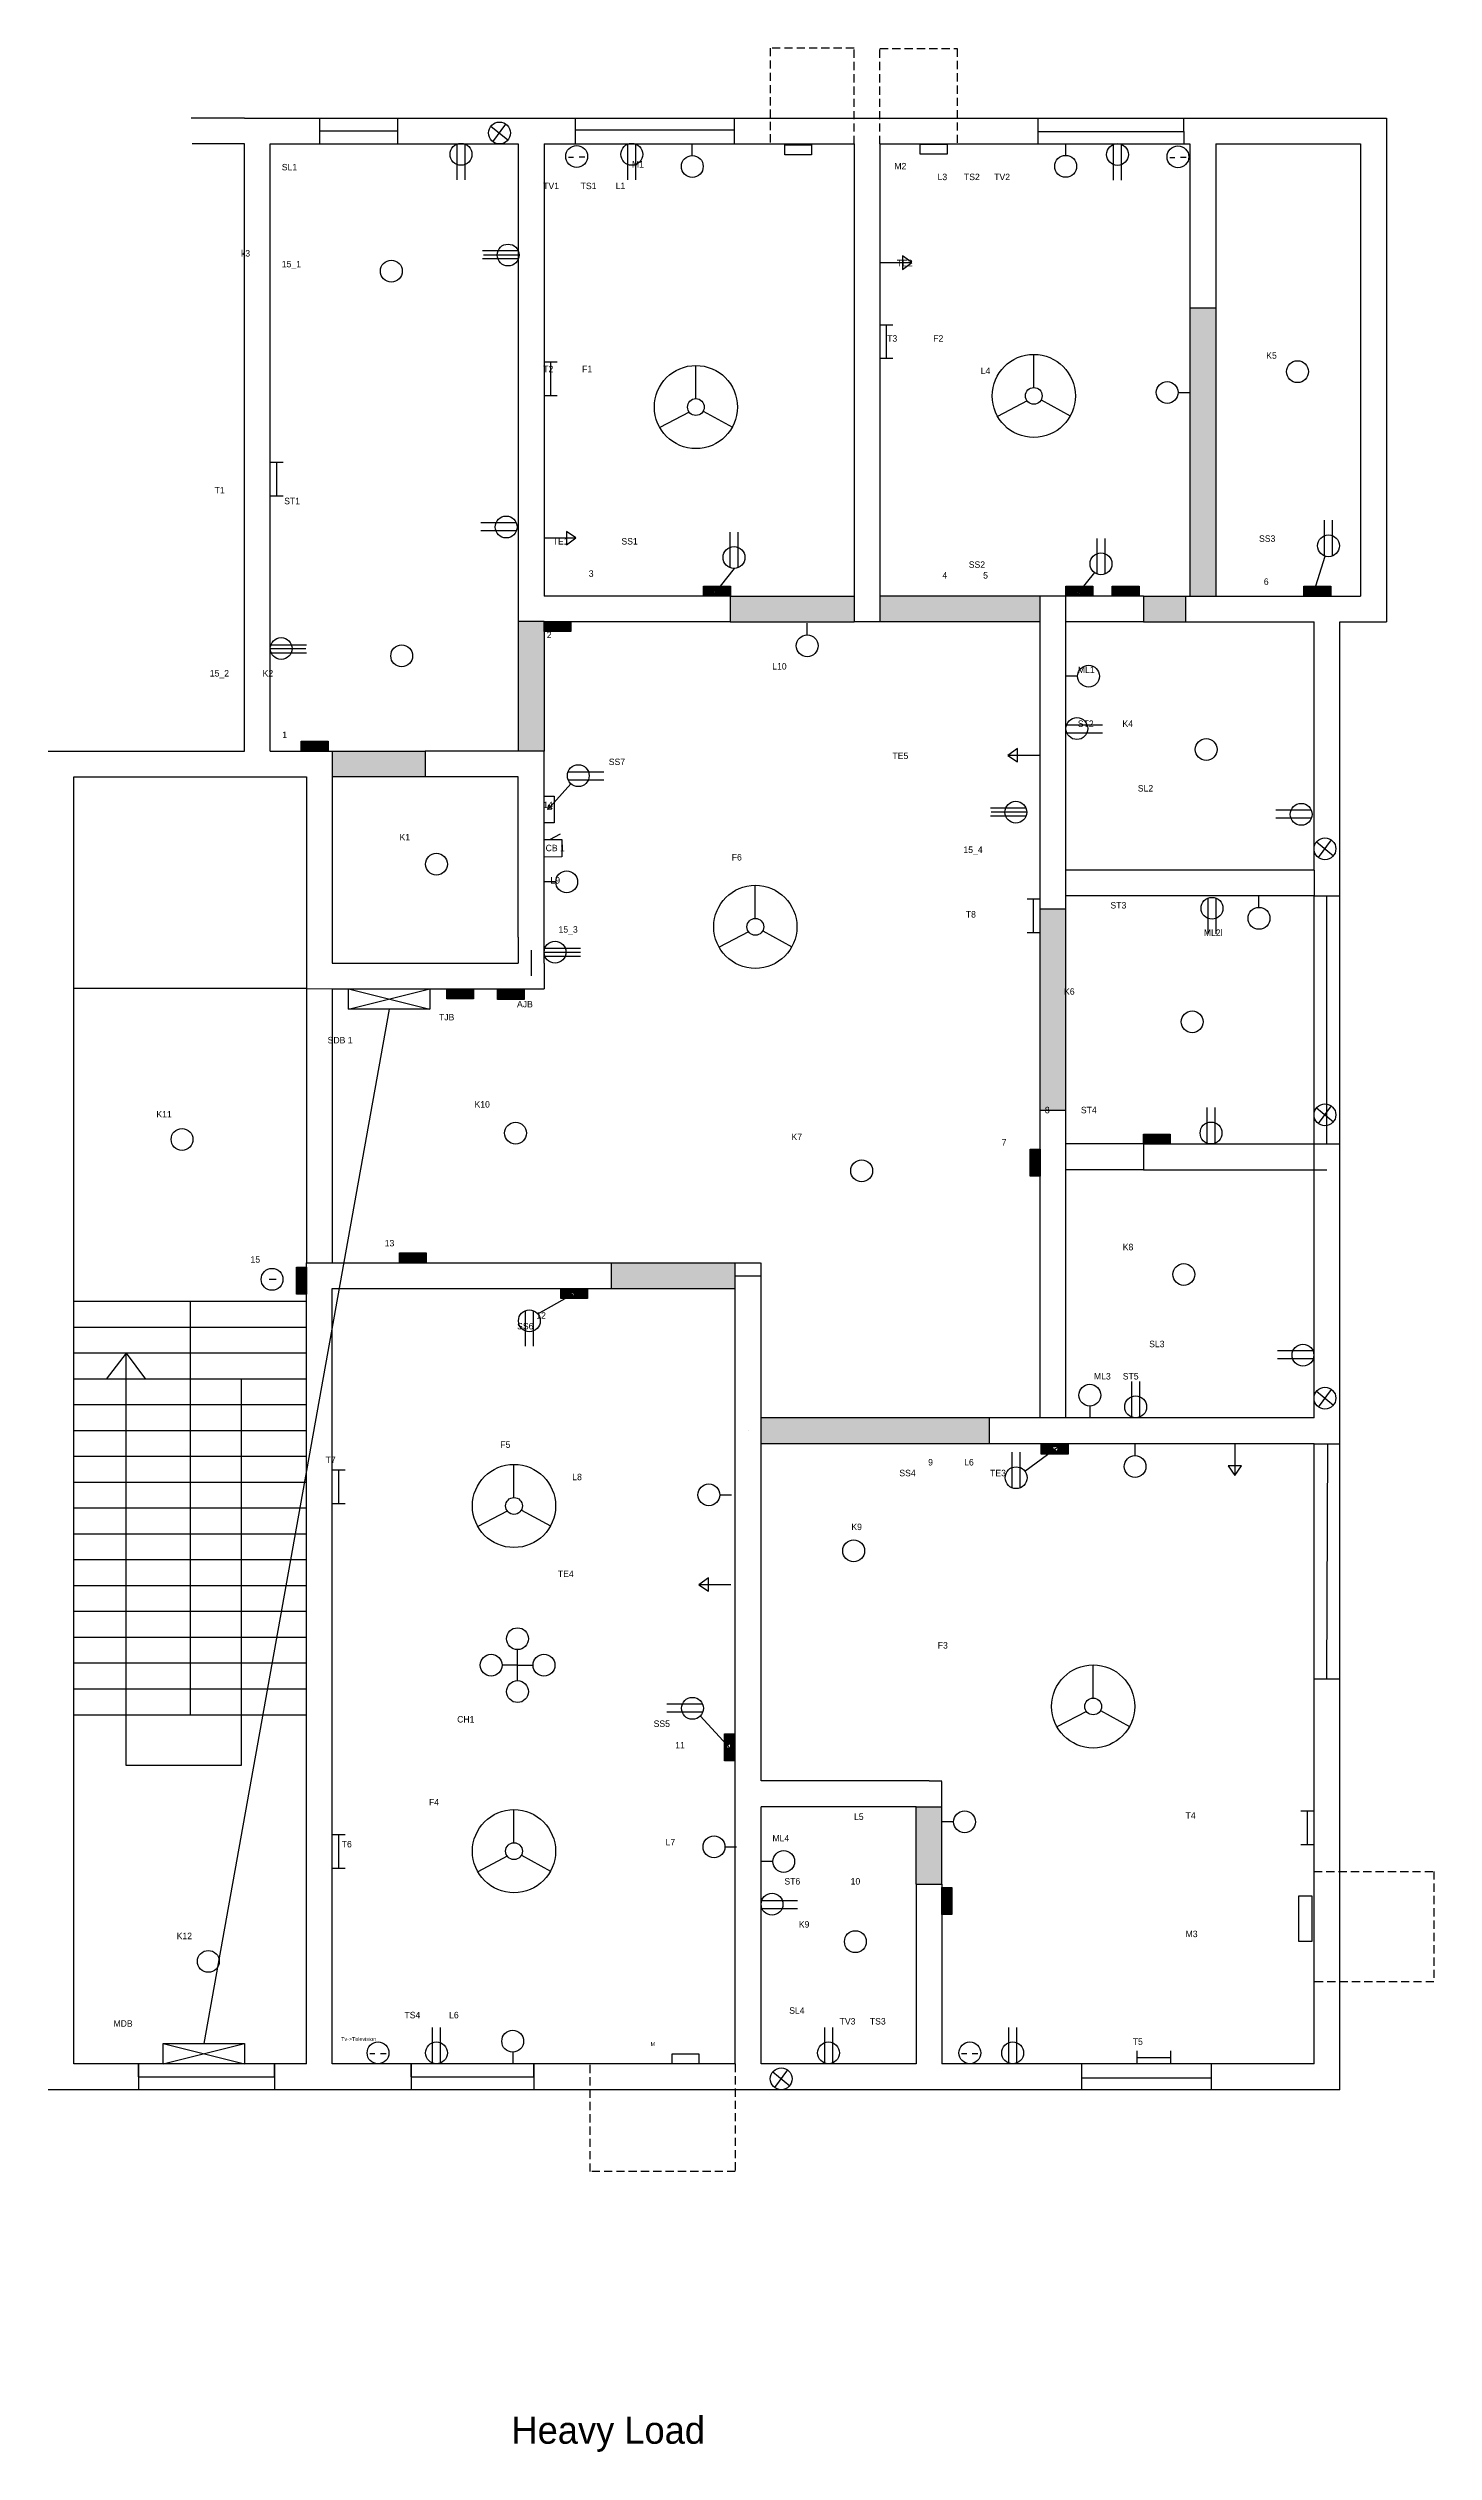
# Model space of a CAD drawing. Header units: inches. Extents: x 382 to 3589, y 252 to 2683.
# Drawn here: x 3053 to 3589, y 993 to 1923 of the extents above; entities that cross this region are included whole.
import ezdxf

# ---------------------------------------------------------------- set-up
doc = ezdxf.new("R2010")
doc.units = ezdxf.units.IN
doc.linetypes.add('ACAD_ISO02W100', pattern=[15, 12, -3])
doc.linetypes.add('HIDDEN2', pattern=[4.7625, 3.175, -1.5875])

msp = doc.modelspace()

# ---------------------------------------------------------------- texts
at = {"attachment_point": 1}
for s, insert, char_height, width in [('\\P\\P                                          \\P                                       \\P                                          M1\\P \\P     TV1         TS1        L1\\P\\P\\P\\P\\P\\P\\P\\P\\P\\P\\P\\P\\P\\P\\P\\P\\P     T2            F1\\P\\P\\P\\P\\P\\P\\P\\P\\P\\P\\P\\P\\P\\P\\P\\P         TE1                      SS1\\P\\P\\P                        3                       ', (3240.01, 1896.17), 2.5, 147.9171), ('\\P\\P\\P\\P\\P\\P                                               SL1\\P\\P\\P\\P\\P\\P\\P\\P                              k3         \\P                                               15_1\\P\\P\\P\\P\\P\\P\\P\\P\\P\\P\\P\\P\\P\\P\\P\\P\\P\\P\\P\\P\\P                   T1             \\P                                                ST1\\P\\P\\P\\P\\P\\P\\P\\P\\P\\P\\P\\P\\P\\P\\P\\P                 15_2              K2 ', (3099.82, 1903.43), 2.5, 149.609), ('\\P\\P\\P      M2                    \\P                        L3       TS2      TV2\\P\\P\\P\\P\\P\\P\\P\\P       TE2 \\P\\P\\P\\P\\P\\P\\P   T3               F2                  \\P\\P\\P                                          L4\\P\\P\\P\\P\\P\\P\\P\\P\\P\\P\\P\\P\\P\\P\\P\\P\\P\\P                                     SS2\\P                          4               5        \\P                                 ', (3375.01, 1891.32), 2.5, 123.3176), ('\\P\\P\\P       K5\\P\\P\\P\\P\\P\\P\\P\\P\\P\\P\\P\\P\\P\\P\\P\\P\\P    SS3\\P\\P\\P\\P      6', (3518.02, 1818.04), 2.5, 52.989), ('\\P\\P  2', (3244.19, 1705.76), 2.5, 18.4241), ('\\P\\PL10', (3333.3, 1693.59), 2.5, 35.6355), ('\\P\\P\\P\\P\\P        ML1\\P\\P\\P\\P\\P        ST2            K4\\P\\P\\P\\P\\P                               \\P                                 SL2', (3444.16, 1704.73), 2.5, 106.247), ('\\P\\P\\P     1\\P ', (3139.01, 1671.22), 2.5, 64.8316), ('^I^I^ISS7\\P\\P\\P   \\P     14  \\P\\P\\P\\P      CB 1                \\P                                                                                                             \\P\\P        L9                     \\P\\P\\P\\P\\P\\P     \\P^I', (3240.03, 1648.29), 2.5, 103.4976), ('\\P\\P\\P      \\P                      TE5', (3359.41, 1667.3), 2.5, 87.5962), ('\\P\\P      K1', (3183.47, 1627.48), 2.5, 42.6454), (' ^I^IF6', (3297.63, 1611.35), 2.5, 77.7953), ('           15_4  \\P\\P\\P\\P\\P\\P            T8', (3397.09, 1614.28), 2.5, 39.9137), ('      15_3', (3245.01, 1583.44), 2.5, 49.1586), ('\\P  \\P\\P\\P         ML2l\\P      ', (3492.02, 1598.84), 2.5, 75.4403), ('\\P\\P^IAJB', (3224.51, 1562.86), 2.5, 91.8165), ('            \\P                      \\P                              K6\\P\\P\\P\\P\\P\\P\\P\\P\\P\\P\\P                      8             ST4\\P\\P\\P    7', (3418.4, 1567.71), 2.5, 106.7222), ('\\P\\P\\PTJB', (3204.32, 1562), 2.5, 17.3648), ('\\P\\P\\P\\P\\P\\P    SDB 1', (3157.5, 1565.6), 2.5, 42.7574), ('K11', (3094.94, 1511.91), 2.5, 24.5441), ('   K10', (3215.28, 1515.74), 2.5, 30.0378), ('\\P\\P                 K7\\P                ', (3324.97, 1511.48), 2.5, 66.3726), ('13', (3183.32, 1462.02), 2.5, 22.4255), ('            K8\\P\\P\\P\\P\\P\\P\\P\\P\\P                       SL3\\P\\P\\PML3     ST5\\P\\P\\P   ', (3457.84, 1460.52), 2.5, 85.1698), ('       \\P\\P        15', (3123.93, 1464.06), 2.5, 33.4413), ('\\P\\P\\P\\P               12\\P       SS6\\P\\P\\P\\P\\P\\P\\P\\P\\P\\P\\PF5                          \\P\\P\\P                              L8\\P\\P\\P\\P\\P\\P\\P\\P\\P                        TE4', (3228.05, 1450.73), 2.5, 90.9619), ('        T7 ', (3153.01, 1378.17), 2.5, 29.7264), ('                                   \\P                                       \\P\\P\\P\\P\\P\\P\\P                                 9             L6       \\P                     SS4                               TE3\\P\\P\\P\\P\\P K9\\P\\P \\P\\P\\P\\P\\P  \\P\\P\\P\\P                                     F3         ', (3363, 1410.57), 2.5, 156.7171), ('\\P\\P            CH1', (3200.21, 1286.09), 2.5, 72.3858), ('\\P\\PSS5\\P \\P         11\\P\\P\\P\\P\\P\\P\\P\\P\\P     L7', (3287.4, 1284.4), 2.5, 41.6083), ('\\PF4', (3200.45, 1249.89), 2.5, 52.8807), ('\\P\\P                                  L5\\P\\PML4\\P        \\P\\P\\P     ST6                     10\\P\\P\\P\\P           K9\\P\\P\\P\\P\\P\\P\\P\\P       SL4              \\P                            TV3      TS3', (3333.38, 1248.41), 2.5, 109.5858), ('\\P                        T4\\P\\P\\P\\P\\P\\P\\P\\P\\P\\P\\P                        M3\\P\\P\\P\\P\\P\\P\\P\\P\\P\\P  T5', (3471.01, 1244.71), 2.5, 76.865), ('\\P\\P  T6', (3164.81, 1237.77), 2.5, 20.9086), ('K12', (3102.78, 1193.91), 2.5, 28.542), ('TS4            L6', (3190.95, 1163.3), 2.5, 63.2774), ('\\P\\P              MDB', (3065.32, 1168.37), 2.5, 87.6887), ('\\P\\P\\P      Tv->Television', (3163.01, 1161.01), 1.5, 45.8141), ('       \\P    \\P          M', (3280.49, 1156.62), 1.5, 38.5205)]:
    msp.add_mtext(s, dxfattribs=dict(at, insert=insert, char_height=char_height, width=width))
at = {"linetype": 'HIDDEN2', "insert": (3450.29, 1592.78), "char_height": 2.5, "width": 66.2106, "attachment_point": 1}
msp.add_mtext('               ST3', dxfattribs=at)
at = {"color": 1, "insert": (3232.36, 1006.66), "char_height": 10.5, "width": 466.7062, "attachment_point": 1}
msp.add_mtext('Heavy Load', dxfattribs=at)

# ---------------------------------------------------------------- hatches: boundary and pattern name
at = {"linetype": 'HIDDEN2'}
for points in [[(3505.01, 1759.17), (3505.01, 1822.67), (3495.01, 1822.67), (3495.01, 1759.17), (3495.01, 1711.17), (3505.01, 1711.17)], [(3493.24, 1711.17), (3477.01, 1711.17), (3477.01, 1701.17), (3493.24, 1701.17)], [(3417.32, 1393.17), (3377.01, 1393.17), (3329.01, 1393.17), (3329.01, 1383.17), (3377.01, 1383.17), (3417.32, 1383.17)]]:
    msp.add_hatch(color=2, dxfattribs=at).paths.add_polyline_path(points)
for color, points in [(5, [(3317.11, 1715.01), (3313.04, 1715.01), (3311.43, 1712.97), (3312.17, 1712.48), (3310.65, 1711.98), (3310.65, 1713.48), (3311.43, 1712.97), (3313.04, 1715.01), (3306.74, 1715.01), (3306.74, 1711.17), (3317.11, 1711.17)]), (5, [(3457.38, 1715.01), (3453.79, 1715.01), (3452.06, 1712.88), (3452.94, 1712.17), (3451.09, 1711.67), (3451.42, 1713.4), (3452.06, 1712.88), (3453.79, 1715.01), (3447.01, 1715.01), (3447.01, 1711.17), (3457.38, 1711.17)]), (5, [(3475.31, 1715.01), (3464.94, 1715.01), (3464.94, 1711.17), (3475.31, 1711.17)]), (5, [(3549.49, 1715.01), (3543.63, 1715.01), (3543.21, 1713.68), (3543.5, 1713.58), (3543.04, 1713.13), (3542.94, 1713.77), (3543.21, 1713.68), (3543.63, 1715.01), (3539.12, 1715.01), (3539.12, 1711.17), (3549.49, 1711.17)]), (2, [(3365.01, 1711.17), (3317.01, 1711.17), (3317.01, 1701.17), (3365.01, 1701.17)]), (2, [(3437.01, 1711.17), (3423.01, 1711.17), (3375.01, 1711.17), (3375.01, 1701.17), (3423.01, 1701.17), (3437.01, 1701.17)]), (2, [(3245.01, 1687.17), (3245.01, 1701.17), (3245.01, 1701.36), (3235.01, 1701.36), (3235.01, 1701.17), (3235.01, 1687.17), (3235.01, 1651.17), (3245.01, 1651.17)]), (5, [(3255.38, 1701.17), (3245.01, 1701.17), (3245.01, 1697.53), (3255.38, 1697.53)]), (5, [(3161.38, 1655.01), (3151.01, 1655.01), (3151.01, 1651.17), (3161.38, 1651.17)]), (2, [(3199.01, 1651.17), (3163.01, 1651.17), (3163.01, 1641.17), (3199.01, 1641.17)]), (2, [(3447.01, 1590.08), (3437.01, 1590.08), (3437.01, 1547.17), (3437.01, 1512.2), (3447.01, 1512.2), (3447.01, 1547.17)]), (5, [(3217.72, 1559.17), (3207.35, 1559.17), (3207.35, 1555.34), (3217.72, 1555.34)]), (4, [(3237.32, 1558.88), (3226.94, 1558.88), (3226.94, 1555.05), (3237.32, 1555.05)]), (5, [(3487.38, 1503.01), (3477.01, 1503.01), (3477.01, 1499.17), (3487.38, 1499.17)]), (5, [(3437, 1497.09), (3433.17, 1497.09), (3433.17, 1486.72), (3437, 1486.72)]), (5, [(3153.01, 1451.46), (3149.19, 1451.46), (3149.19, 1441.09), (3153.01, 1441.09)]), (5, [(3199.37, 1457.01), (3189, 1457.01), (3189, 1453.17), (3199.37, 1453.17)]), (2, [(3319.01, 1448.17), (3319.01, 1453.17), (3271.01, 1453.17), (3271.01, 1443.17), (3319.01, 1443.17)]), (5, [(3261.81, 1443.17), (3251.44, 1443.17), (3251.44, 1439.39), (3253.13, 1439.39), (3255.77, 1440.88), (3255.19, 1441.47), (3257.26, 1441.73), (3256.49, 1440.16), (3255.77, 1440.88), (3253.13, 1439.39), (3261.81, 1439.39)]), (5, [(3447.82, 1382.94), (3437.45, 1382.94), (3437.45, 1379.11), (3440.01, 1379.11), (3442.51, 1380.94), (3441.45, 1381.7), (3444.26, 1382.23), (3443.74, 1380.07), (3442.51, 1380.94), (3440.01, 1379.11), (3447.82, 1379.11)]), (5, [(3318.71, 1270.85), (3314.87, 1270.85), (3314.87, 1267.55), (3316.02, 1266.3), (3317.32, 1267.5), (3317.32, 1264.9), (3315.33, 1265.67), (3316.02, 1266.3), (3314.87, 1267.55), (3314.87, 1260.48), (3318.71, 1260.48)]), (2, [(3399.01, 1242.66), (3389.01, 1242.66), (3389.01, 1212.66), (3399.01, 1212.66)]), (5, [(3402.84, 1211.38), (3399.01, 1211.38), (3399.01, 1201), (3402.84, 1201)])]:
    msp.add_hatch(color=color).paths.add_polyline_path(points)

# ---------------------------------------------------------------- linework, layer by layer
for p, q in [((3365.01, 1923.25), (3332.45, 1923.25)), ((3332.45, 1923.25), (3332.45, 1886.17)), ((3365.01, 1886.17), (3365.01, 1923.25)), ((3375.01, 1886.17), (3375.01, 1923.07)), ((3375.01, 1923.07), (3404.94, 1923.07)), ((3404.94, 1923.07), (3404.94, 1886.17)), ((3543.01, 1217.67), (3589.43, 1217.67)), ((3589.43, 1217.67), (3589.43, 1174.88)), ((3589.43, 1174.88), (3543.01, 1174.88)), ((3262.8, 1101.47), (3262.8, 1143.17)), ((3319.01, 1143.17), (3319.01, 1101.47)), ((3319.01, 1101.47), (3262.8, 1101.47))]:
    msp.add_line(p, q, dxfattribs=at)
for p, q in [((3129.01, 1896.17), (3108.44, 1896.17)), ((3129.01, 1896.17), (3158.01, 1896.17)), ((3158.01, 1896.17), (3240.01, 1896.17)), ((3224.44, 1893.09), (3230.99, 1887.72)), ((3225.21, 1886.99), (3230.22, 1893.81)), ((3240.01, 1896.17), (3370.01, 1896.17)), ((3370.01, 1896.17), (3500.01, 1896.17)), ((3370.01, 1896.17), (3500.01, 1896.17)), ((3500.01, 1896.17), (3571.01, 1896.17)), ((3571.01, 1896.17), (3571.01, 1701.17)), ((3129.01, 1886.17), (3108.82, 1886.17)), ((3129.01, 1651.17), (3129.01, 1886.17)), ((3139.01, 1651.17), (3139.01, 1886.17)), ((3139.01, 1886.17), (3158.01, 1886.17)), ((3158.01, 1886.17), (3235.01, 1886.17)), ((3211.22, 1886.03), (3211.22, 1872.27)), ((3214.31, 1886.08), (3214.31, 1872.27)), ((3235.01, 1886.17), (3235.01, 1701.17)), ((3245.01, 1886.17), (3365.01, 1886.17)), ((3245.01, 1886.17), (3245.01, 1711.17)), ((3245.01, 1886.17), (3245.01, 1711.17)), ((3254.43, 1881.08), (3256.44, 1881.08)), ((3258.57, 1881.16), (3260.77, 1881.16)), ((3277.33, 1886.04), (3277.33, 1872.28)), ((3280.42, 1886.09), (3280.42, 1872.28)), ((3302.36, 1881.68), (3302.36, 1886.19)), ((3365.01, 1886.17), (3365.01, 1701.17)), ((3375.01, 1886.17), (3495.01, 1886.17)), ((3375.01, 1886.17), (3375.01, 1701.17)), ((3446.89, 1881.71), (3446.89, 1886.23)), ((3465.33, 1885.96), (3465.33, 1872.2)), ((3468.42, 1886.01), (3468.42, 1872.2)), ((3487.15, 1880.93), (3489.16, 1880.93)), ((3491.28, 1881.01), (3493.49, 1881.01)), ((3495.01, 1886.17), (3495.01, 1759.17)), ((3505.01, 1886.17), (3561.01, 1886.17)), ((3505.01, 1886.17), (3505.01, 1759.17)), ((3561.01, 1886.17), (3561.01, 1711.17)), ((3234.98, 1844.77), (3221.22, 1844.77)), ((3235.3, 1843.16), (3221.59, 1843.16)), ((3387.34, 1840.33), (3383.68, 1842.8)), ((3383.68, 1842.8), (3383.68, 1837.62)), ((3235.03, 1841.68), (3221.22, 1841.68)), ((3375.01, 1840.33), (3387.34, 1840.33)), ((3383.68, 1837.62), (3387.34, 1840.33)), ((3375.01, 1816.19), (3380, 1816.19)), ((3377.44, 1816.2), (3377.44, 1803.19)), ((3495.01, 1822.67), (3505.01, 1822.67)), ((3434.54, 1791.89), (3434.54, 1804.73)), ((3245.01, 1801.79), (3250, 1801.79)), ((3247.44, 1801.79), (3247.44, 1788.78)), ((3303.77, 1787.58), (3303.77, 1800.42)), ((3375.01, 1803.19), (3380, 1803.19)), ((3245.01, 1788.78), (3250, 1788.78)), ((3431.94, 1786.68), (3420.54, 1780.71)), ((3437.39, 1787.07), (3448.66, 1780.92)), ((3490.42, 1789.98), (3494.94, 1789.98)), ((3301.17, 1782.37), (3289.76, 1776.4)), ((3306.61, 1782.76), (3317.88, 1776.61)), ((3139.01, 1763.02), (3144, 1763.02)), ((3141.44, 1763.02), (3141.44, 1750.02)), ((3495.01, 1759.17), (3495.01, 1711.17)), ((3505.01, 1759.17), (3505.01, 1711.17)), ((3139.01, 1750.02), (3144, 1750.02)), ((3547.13, 1726.69), (3547.13, 1740.5)), ((3550.22, 1726.73), (3550.22, 1740.5)), ((3234.23, 1739.5), (3220.47, 1739.5)), ((3234.28, 1736.41), (3220.47, 1736.41)), ((3245.01, 1733.75), (3257.34, 1733.75)), ((3257.34, 1733.75), (3253.68, 1736.22)), ((3253.68, 1736.22), (3253.68, 1731.05)), ((3253.68, 1731.05), (3257.34, 1733.75)), ((3317.03, 1722.17), (3317.03, 1735.98)), ((3320.12, 1722.22), (3320.12, 1735.98)), ((3459.08, 1719.68), (3459.08, 1733.5)), ((3462.16, 1719.73), (3462.16, 1733.5)), ((3318.51, 1721.9), (3310.65, 1711.98)), ((3543.04, 1713.13), (3547.33, 1726.62)), ((3310.65, 1711.98), (3310.65, 1713.48)), ((3310.65, 1713.48), (3312.17, 1712.48)), ((3312.17, 1712.48), (3310.65, 1711.98)), ((3458.03, 1720.25), (3451.09, 1711.67)), ((3451.09, 1711.67), (3451.42, 1713.4)), ((3452.94, 1712.17), (3451.09, 1711.67)), ((3451.42, 1713.4), (3452.94, 1712.17)), ((3543.04, 1713.13), (3542.94, 1713.77)), ((3542.94, 1713.77), (3543.5, 1713.58)), ((3543.5, 1713.58), (3543.04, 1713.13)), ((3543.04, 1713.13), (3543.04, 1713.13)), ((3317.01, 1711.17), (3245.01, 1711.17)), ((3317.01, 1711.17), (3317.01, 1701.17)), ((3317.01, 1711.17), (3365.01, 1711.17)), ((3423.01, 1711.17), (3375.01, 1711.17)), ((3447.01, 1711.17), (3423.01, 1711.17)), ((3437.01, 1701.17), (3437.01, 1711.17)), ((3447.01, 1600.17), (3447.01, 1711.17)), ((3477.01, 1711.17), (3447.01, 1711.17)), ((3477.01, 1711.17), (3548.01, 1711.17)), ((3477.01, 1711.17), (3548.01, 1711.17)), ((3477.01, 1711.17), (3548.01, 1711.17)), ((3477.01, 1711.17), (3477.01, 1701.17)), ((3493.24, 1711.17), (3493.24, 1701.17)), ((3548.01, 1711.17), (3561.01, 1711.17)), ((3245.01, 1701.36), (3235.01, 1701.36)), ((3235.01, 1701.17), (3235.01, 1687.17)), ((3245.01, 1701.17), (3245.01, 1687.17)), ((3317.01, 1701.17), (3245.01, 1701.17)), ((3317.01, 1701.17), (3365.01, 1701.17)), ((3346.86, 1696.18), (3346.86, 1700.7)), ((3423.01, 1701.17), (3375.01, 1701.17)), ((3437.01, 1701.17), (3423.01, 1701.17)), ((3437.01, 1595.17), (3437.01, 1701.17)), ((3477.01, 1701.17), (3447.01, 1701.17)), ((3477.01, 1701.17), (3543.01, 1701.17)), ((3543.01, 1605.17), (3543.01, 1701.17)), ((3553.01, 1600.17), (3553.01, 1701.17)), ((3553.01, 1701.17), (3571.01, 1701.17)), ((3139.01, 1690.86), (3152.72, 1690.86)), ((3139.27, 1692.34), (3153.09, 1692.34)), ((3139.32, 1689.25), (3153.09, 1689.25)), ((3235.01, 1687.17), (3235.01, 1651.17)), ((3245.01, 1687.17), (3245.01, 1651.17)), ((3451.53, 1680.16), (3447.01, 1680.16)), ((3447.27, 1661.38), (3461.09, 1661.38)), ((3447.32, 1658.3), (3461.09, 1658.3)), ((3053.01, 1651.17), (3129.01, 1651.17)), ((3058.01, 1651.17), (3129.01, 1651.17)), ((3139.01, 1651.17), (3163.01, 1651.17)), ((3163.01, 1651.17), (3163.01, 1579.17)), ((3163.01, 1651.17), (3199.01, 1651.17)), ((3245.01, 1651.17), (3199.01, 1651.17)), ((3199.01, 1651.17), (3199.01, 1641.17)), ((3245.01, 1569.17), (3245.01, 1651.17)), ((3428.22, 1652.24), (3424.55, 1649.54)), ((3436.88, 1649.54), (3424.55, 1649.54)), ((3424.55, 1649.54), (3428.22, 1647.06)), ((3428.22, 1647.06), (3428.22, 1652.24)), ((3063.01, 1564.17), (3063.01, 1641.17)), ((3063.01, 1641.17), (3134.01, 1641.17)), ((3134.01, 1641.17), (3153.01, 1641.17)), ((3153.01, 1641.17), (3153.01, 1574.17)), ((3199.01, 1641.17), (3163.01, 1641.17)), ((3235.01, 1641.17), (3199.01, 1641.17)), ((3235.01, 1579.17), (3235.01, 1641.17)), ((3255.36, 1638.57), (3246.49, 1628.6)), ((3254.27, 1643.16), (3268.08, 1643.16)), ((3254.32, 1640.07), (3268.08, 1640.07)), ((3246.49, 1628.6), (3246.83, 1630.4)), ((3248, 1628.7), (3246.49, 1628.6)), ((3246.83, 1630.4), (3248, 1628.7)), ((3431.49, 1629.14), (3417.73, 1629.14)), ((3541.98, 1628.33), (3528.22, 1628.33)), ((3247.28, 1617.02), (3251.32, 1619.23)), ((3431.54, 1626.05), (3417.73, 1626.05)), ((3431.81, 1627.53), (3418, 1627.53)), ((3542.03, 1625.24), (3528.22, 1625.24)), ((3245.01, 1617.02), (3251.89, 1617.02)), ((3251.89, 1610.21), (3245.01, 1610.17)), ((3247.28, 1617.02), (3251.51, 1617.02)), ((3251.89, 1617.02), (3251.89, 1610.21)), ((3543.97, 1616.08), (3550.51, 1610.71)), ((3544.73, 1609.99), (3549.74, 1616.81)), ((3249.53, 1600.58), (3245.01, 1600.58)), ((3543.01, 1605.17), (3447.01, 1605.17)), ((3447.01, 1595.17), (3447.01, 1600.17)), ((3543.01, 1605.17), (3543.01, 1595.17)), ((3553.01, 1494.17), (3553.01, 1600.17)), ((3326.76, 1586.45), (3326.76, 1599.29)), ((3431.93, 1594.01), (3436.93, 1594.01)), ((3434.37, 1594.01), (3434.37, 1581)), ((3437.01, 1547.17), (3437.01, 1595.17)), ((3543.01, 1595.17), (3447.01, 1595.17)), ((3447.01, 1547.17), (3447.01, 1595.17)), ((3501.93, 1594.28), (3501.93, 1580.52)), ((3505.02, 1594.33), (3505.02, 1580.52)), ((3521.71, 1590.7), (3521.71, 1595.22)), ((3543.01, 1494.17), (3543.01, 1595.17)), ((3543.01, 1595.17), (3553.01, 1595.17)), ((3548.01, 1499.17), (3548.01, 1595.17)), ((3329.61, 1581.62), (3340.88, 1575.47)), ((3447.01, 1590.08), (3437.01, 1590.08)), ((3153.01, 1574.17), (3153.01, 1537.17)), ((3163.01, 1579.17), (3163.01, 1569.17)), ((3235.01, 1579.17), (3235.01, 1569.17)), ((3245.01, 1573.4), (3259.15, 1573.4)), ((3245.27, 1574.88), (3259.09, 1574.88)), ((3324.16, 1581.23), (3312.76, 1575.26)), ((3431.93, 1581), (3436.93, 1581)), ((3063.01, 1448.17), (3063.01, 1564.17)), ((3163.01, 1569.17), (3235.01, 1569.17)), ((3245.01, 1569.17), (3245.01, 1559.17)), ((3245.32, 1571.8), (3259.09, 1571.8)), ((3153.01, 1559.26), (3063.01, 1559.26)), ((3153.01, 1559.26), (3163.01, 1559.17)), ((3163.01, 1559.17), (3245.01, 1559.17)), ((3163.01, 1559.17), (3163.01, 1537.17)), ((3169.35, 1559.17), (3200.83, 1551.31)), ((3169.35, 1551.31), (3200.83, 1559.17)), ((3437.01, 1489.17), (3437.01, 1547.17)), ((3447.01, 1489.17), (3447.01, 1547.17)), ((3153.01, 1537.17), (3153.01, 1453.17)), ((3163.01, 1537.17), (3163.01, 1453.17)), ((3437.01, 1512.2), (3447.01, 1512.2)), ((3501.68, 1499.44), (3501.68, 1513.25)), ((3504.77, 1499.49), (3504.77, 1513.25)), ((3543.97, 1513.12), (3550.51, 1507.76)), ((3544.73, 1507.03), (3549.74, 1513.85)), ((3477.01, 1499.17), (3447.01, 1499.17)), ((3477.01, 1499.17), (3548.01, 1499.17)), ((3477.01, 1499.17), (3477.01, 1489.17)), ((3548.01, 1499.17), (3553.01, 1499.17)), ((3437.01, 1393.17), (3437.01, 1489.17)), ((3447.01, 1393.17), (3447.01, 1489.17)), ((3477.01, 1489.17), (3447.01, 1489.17)), ((3477.01, 1489.17), (3548.01, 1489.17)), ((3543.01, 1393.17), (3543.01, 1494.17)), ((3553.01, 1388.17), (3553.01, 1494.17)), ((3153.01, 1143.17), (3153.01, 1453.17)), ((3153.01, 1453.17), (3271.01, 1453.17)), ((3271.01, 1453.17), (3271.01, 1443.17)), ((3271.01, 1453.17), (3328.72, 1453.17)), ((3319.01, 1448.17), (3319.01, 1453.17)), ((3329.01, 1448.17), (3329.01, 1453.17)), ((3063.01, 1143.17), (3063.01, 1448.17)), ((3138.55, 1446.86), (3141.3, 1446.86)), ((3163.01, 1143.17), (3163.01, 1443.17)), ((3163.01, 1443.17), (3271.01, 1443.17)), ((3271.01, 1443.17), (3319.01, 1443.17)), ((3319.01, 1143.17), (3319.01, 1448.17)), ((3319.01, 1448.17), (3329.01, 1448.17)), ((3329.01, 1252.66), (3329.01, 1448.17)), ((3153.01, 1438.17), (3063.01, 1438.17)), ((3108.01, 1438.17), (3108.01, 1278.17)), ((3237.7, 1434.61), (3237.7, 1420.85)), ((3240.79, 1434.66), (3240.79, 1420.85)), ((3242.54, 1433.43), (3257.26, 1441.73)), ((3257.26, 1441.73), (3255.19, 1441.47)), ((3255.19, 1441.47), (3256.49, 1440.16)), ((3256.49, 1440.16), (3257.26, 1441.73)), ((3153.01, 1428.17), (3063.01, 1428.17)), ((3153.01, 1418.17), (3063.01, 1418.17)), ((3083.25, 1418.17), (3075.53, 1408.17)), ((3083.25, 1258.66), (3083.25, 1418.17)), ((3083.25, 1418.17), (3090.78, 1408.17)), ((3542.64, 1419.05), (3528.88, 1419.05)), ((3542.69, 1415.96), (3528.88, 1415.96)), ((3153.01, 1408.17), (3063.01, 1408.17)), ((3127.75, 1408.17), (3127.75, 1278.17)), ((3472.5, 1393.44), (3472.5, 1407.25)), ((3475.59, 1393.49), (3475.59, 1407.25)), ((3153.01, 1398.17), (3063.01, 1398.17)), ((3456.22, 1397.69), (3456.22, 1393.17)), ((3543.97, 1403.45), (3550.51, 1398.09)), ((3544.73, 1397.36), (3549.74, 1404.18)), ((3153.01, 1388.17), (3063.01, 1388.17)), ((3324.01, 1388.17), (3324.01, 1388.17)), ((3377.01, 1393.17), (3329.01, 1393.17)), ((3442.01, 1393.17), (3377.01, 1393.17)), ((3417.32, 1393.17), (3417.32, 1383.17)), ((3543.01, 1393.17), (3442.01, 1393.17)), ((3543.01, 1393.17), (3447.01, 1393.17)), ((3553.01, 1292.17), (3553.01, 1388.17)), ((3153.01, 1378.17), (3063.01, 1378.17)), ((3377.01, 1383.17), (3329.01, 1383.17)), ((3442.01, 1383.17), (3377.01, 1383.17)), ((3426.22, 1366.04), (3426.22, 1379.85)), ((3429.31, 1366.09), (3429.31, 1379.85)), ((3431.07, 1372.57), (3444.26, 1382.23)), ((3444.26, 1382.23), (3441.45, 1381.7)), ((3441.45, 1381.7), (3443.74, 1380.07)), ((3543.01, 1383.17), (3442.01, 1383.17)), ((3443.74, 1380.07), (3444.26, 1382.23)), ((3473.75, 1378.55), (3473.75, 1383.07)), ((3512.42, 1383.22), (3512.42, 1370.89)), ((3543.01, 1292.17), (3543.01, 1383.17)), ((3153.01, 1368.17), (3063.01, 1368.17)), ((3163.01, 1373.05), (3168, 1373.05)), ((3165.44, 1373.05), (3165.44, 1360.04)), ((3233.35, 1362.33), (3233.35, 1375.17)), ((3514.9, 1374.55), (3509.72, 1374.55)), ((3509.72, 1374.55), (3512.42, 1370.89)), ((3512.42, 1370.89), (3514.9, 1374.55)), ((3163.01, 1360.04), (3168, 1360.04)), ((3313, 1363.36), (3317.51, 1363.36)), ((3153.01, 1358.17), (3063.01, 1358.17)), ((3230.75, 1357.11), (3219.35, 1351.14)), ((3236.2, 1357.5), (3247.47, 1351.35)), ((3153.01, 1348.17), (3063.01, 1348.17)), ((3153.01, 1338.17), (3063.01, 1338.17)), ((3308.62, 1331.22), (3304.96, 1328.52)), ((3308.62, 1326.05), (3308.62, 1331.22)), ((3153.01, 1328.17), (3063.01, 1328.17)), ((3317.29, 1328.52), (3304.96, 1328.52)), ((3304.96, 1328.52), (3308.62, 1326.05)), ((3153.01, 1318.17), (3063.01, 1318.17)), ((3153.01, 1308.17), (3063.01, 1308.17)), ((3234.73, 1291.46), (3234.73, 1303.46)), ((3153.01, 1298.17), (3063.01, 1298.17)), ((3234.73, 1297.46), (3228.73, 1297.46)), ((3234.73, 1297.46), (3240.73, 1297.46)), ((3457.53, 1284.75), (3457.53, 1297.58)), ((3153.01, 1288.17), (3063.01, 1288.17)), ((3543.01, 1143.17), (3543.01, 1292.17)), ((3553.01, 1133.17), (3553.01, 1292.17)), ((3153.01, 1278.17), (3063.01, 1278.17)), ((3127.75, 1278.17), (3127.75, 1258.66)), ((3306.33, 1282.36), (3292.57, 1282.36)), ((3306.38, 1279.27), (3292.57, 1279.27)), ((3305.44, 1277.79), (3317.32, 1264.9)), ((3454.94, 1279.53), (3443.53, 1273.56)), ((3460.38, 1279.92), (3471.65, 1273.77)), ((3317.32, 1267.5), (3315.33, 1265.67)), ((3315.33, 1265.67), (3317.32, 1264.9)), ((3317.32, 1264.9), (3317.32, 1267.5)), ((3127.75, 1258.66), (3083.25, 1258.66)), ((3394.01, 1252.66), (3329.01, 1252.66)), ((3394.01, 1252.66), (3399.01, 1252.66)), ((3399.01, 1212.66), (3399.01, 1252.5)), ((3233.35, 1228.71), (3233.35, 1241.55)), ((3329.01, 1143.17), (3329.01, 1242.66)), ((3389.01, 1242.66), (3329.01, 1242.66)), ((3389.01, 1212.66), (3389.01, 1242.66)), ((3389.01, 1242.66), (3399.01, 1242.66)), ((3537.93, 1241.05), (3542.92, 1241.05)), ((3540.36, 1241.05), (3540.36, 1228.04)), ((3163.01, 1231.9), (3168, 1231.9)), ((3165.44, 1231.9), (3165.44, 1218.9)), ((3403.53, 1236.81), (3399.01, 1236.81)), ((3537.93, 1228.04), (3542.92, 1228.04)), ((3163.01, 1218.9), (3168, 1218.9)), ((3230.75, 1223.5), (3219.35, 1217.53)), ((3236.2, 1223.89), (3247.47, 1217.74)), ((3315.01, 1227.14), (3319.53, 1227.14)), ((3333.53, 1221.47), (3329.01, 1221.47)), ((3389.01, 1212.66), (3389.01, 1143.17)), ((3389.01, 1212.66), (3399.01, 1212.66)), ((3399.01, 1212.66), (3399.01, 1143.17)), ((3329.27, 1206.43), (3343.09, 1206.43)), ((3329.32, 1203.34), (3343.09, 1203.34)), ((3201.85, 1143.44), (3201.85, 1157.25)), ((3204.94, 1143.49), (3204.94, 1157.25)), ((3353.61, 1143.44), (3353.61, 1157.25)), ((3356.7, 1143.49), (3356.7, 1157.25)), ((3424.88, 1143.44), (3424.88, 1157.25)), ((3427.96, 1143.49), (3427.96, 1157.25)), ((3097.61, 1151.03), (3129.08, 1143.17)), ((3097.61, 1143.17), (3129.08, 1151.03)), ((3177.53, 1147.15), (3179.55, 1147.15)), ((3181.67, 1147.23), (3183.87, 1147.23)), ((3232.86, 1147.69), (3232.86, 1143.17)), ((3406.61, 1147.15), (3408.62, 1147.15)), ((3410.74, 1147.23), (3412.94, 1147.23)), ((3474.56, 1143.17), (3474.56, 1148.17)), ((3474.56, 1145.61), (3487.56, 1145.61)), ((3487.56, 1143.17), (3487.56, 1148.17)), ((3153.01, 1143.17), (3063.01, 1143.17)), ((3088.07, 1138.17), (3088.07, 1143.17)), ((3088.07, 1143.17), (3088.07, 1133.17)), ((3088.07, 1138.17), (3140.66, 1138.17)), ((3140.66, 1138.17), (3140.66, 1143.17)), ((3140.66, 1143.17), (3140.66, 1133.17)), ((3319.01, 1143.17), (3163.01, 1143.17)), ((3389.01, 1143.17), (3329.01, 1143.17)), ((3333.53, 1140.09), (3340.08, 1134.72)), ((3334.3, 1133.99), (3339.31, 1140.81)), ((3543.01, 1143.17), (3399.01, 1143.17)), ((3158.01, 1133.17), (3053.01, 1133.17)), ((3324.01, 1133.17), (3158.01, 1133.17)), ((3394.01, 1133.17), (3324.01, 1133.17)), ((3553.01, 1133.17), (3394.01, 1133.17))]:
    msp.add_line(p, q)
at = {"color": 3}
for p, q in [((3158.01, 1896.17), (3158.01, 1886.17)), ((3158.01, 1891.17), (3188.25, 1891.17)), ((3188.25, 1896.17), (3188.25, 1886.17)), ((3257.13, 1886.17), (3257.13, 1896.17)), ((3257.35, 1891.67), (3318.6, 1891.67)), ((3318.6, 1896.17), (3318.6, 1886.17)), ((3436.11, 1890.96), (3492.68, 1890.96)), ((3436.19, 1886.17), (3436.19, 1896.17)), ((3492.68, 1890.96), (3492.68, 1896.17)), ((3492.68, 1890.96), (3492.68, 1886.17)), ((3543.01, 1383.17), (3553.01, 1383.17)), ((3548.01, 1292.17), (3548.39, 1383.14)), ((3543.01, 1292.17), (3553.01, 1292.17)), ((3193.57, 1138.17), (3193.57, 1143.17)), ((3193.57, 1143.17), (3193.57, 1133.17)), ((3193.57, 1138.17), (3241.01, 1138.17)), ((3241.01, 1138.17), (3241.01, 1143.17)), ((3241.01, 1143.17), (3241.01, 1133.17)), ((3453.1, 1133.17), (3453.1, 1143.17)), ((3502.92, 1137.66), (3453.29, 1137.66)), ((3503.23, 1143.17), (3503.23, 1133.17))]:
    msp.add_line(p, q, dxfattribs=at)
at = {"linetype": 'ACAD_ISO02W100'}
for p, q in [((3375.01, 1701.17), (3365.01, 1701.17)), ((3240.01, 1574.17), (3240.01, 1564.17))]:
    msp.add_line(p, q, dxfattribs=at)
at = {"color": 1}
msp.add_line((3185.09, 1551.31), (3113.34, 1151.03), dxfattribs=at)
for points in [[(3338.17, 1885.8), (3348.55, 1885.8), (3348.55, 1881.97), (3338.17, 1881.97)], [(3390.62, 1886.04), (3401, 1886.04), (3401, 1882.21), (3390.62, 1882.21)], [(3306.74, 1715.01), (3317.11, 1715.01), (3317.11, 1711.17), (3306.74, 1711.17)], [(3447.01, 1715.01), (3457.38, 1715.01), (3457.38, 1711.17), (3447.01, 1711.17)], [(3464.94, 1715.01), (3475.31, 1715.01), (3475.31, 1711.17), (3464.94, 1711.17)], [(3539.12, 1715.01), (3549.49, 1715.01), (3549.49, 1711.17), (3539.12, 1711.17)], [(3245.01, 1701.36), (3255.38, 1701.36), (3255.38, 1697.53), (3245.01, 1697.53)], [(3151.01, 1655.01), (3161.38, 1655.01), (3161.38, 1651.17), (3151.01, 1651.17)], [(3248.84, 1633.78), (3248.84, 1623.41), (3245.01, 1623.41), (3245.01, 1633.78)], [(3169.35, 1559.17), (3200.83, 1559.17), (3200.83, 1551.31), (3169.35, 1551.31)], [(3207.35, 1559.17), (3217.72, 1559.17), (3217.72, 1555.34), (3207.35, 1555.34)], [(3226.94, 1558.88), (3237.32, 1558.88), (3237.32, 1555.05), (3226.94, 1555.05)], [(3477.01, 1503.01), (3487.38, 1503.01), (3487.38, 1499.17), (3477.01, 1499.17)], [(3437, 1497.09), (3437, 1486.72), (3433.17, 1486.72), (3433.17, 1497.09)], [(3153.03, 1451.46), (3153.03, 1441.09), (3149.19, 1441.09), (3149.19, 1451.46)], [(3189, 1457.01), (3199.37, 1457.01), (3199.37, 1453.17), (3189, 1453.17)], [(3251.44, 1443.23), (3261.81, 1443.23), (3261.81, 1439.39), (3251.44, 1439.39)], [(3437.45, 1382.94), (3447.82, 1382.94), (3447.82, 1379.11), (3437.45, 1379.11)], [(3318.71, 1270.85), (3318.71, 1260.48), (3314.87, 1260.48), (3314.87, 1270.85)], [(3402.84, 1211.38), (3402.84, 1201), (3399.01, 1201), (3399.01, 1211.38)], [(3542.29, 1208), (3537.03, 1208), (3537.03, 1190.65), (3542.29, 1190.65)], [(3097.61, 1151.03), (3129.08, 1151.03), (3129.08, 1143.17), (3097.61, 1143.17)], [(3294.53, 1147.01), (3304.9, 1147.01), (3304.9, 1143.17), (3294.53, 1143.17)]]:
    msp.add_lwpolyline(points, close=True)
for centre, radius in [((3227.72, 1890.4), 4.23), ((3212.83, 1882.12), 4.23), ((3257.62, 1881.33), 4.23), ((3278.94, 1882.13), 4.23), ((3302.36, 1877.45), 4.23), ((3446.89, 1877.48), 4.23), ((3466.94, 1882.05), 4.23), ((3490.34, 1881.18), 4.23), ((3231.07, 1843.16), 4.23), ((3185.86, 1836.95), 4.23), ((3434.54, 1788.64), 16.09), ((3303.77, 1784.33), 16.09), ((3536.61, 1798.03), 4.23), ((3303.77, 1784.33), 3.25), ((3434.54, 1788.64), 3.25), ((3486.19, 1789.98), 4.23), ((3230.32, 1737.9), 4.23), ((3318.51, 1726.13), 4.23), ((3548.61, 1730.65), 4.23), ((3460.56, 1723.65), 4.23), ((3143.24, 1690.86), 4.23), ((3346.86, 1691.95), 4.23), ((3189.89, 1688.04), 4.23), ((3455.76, 1680.16), 4.23), ((3451.24, 1659.9), 4.23), ((3501.3, 1651.82), 4.23), ((3258.23, 1641.68), 4.23), ((3427.58, 1627.53), 4.23), ((3538.06, 1626.72), 4.23), ((3203.33, 1607.42), 4.23), ((3547.24, 1613.4), 4.23), ((3253.76, 1600.58), 4.23), ((3326.76, 1583.19), 16.09), ((3503.54, 1590.37), 4.23), ((3326.76, 1583.19), 3.25), ((3521.71, 1586.47), 4.23), ((3249.24, 1573.4), 4.23), ((3495.87, 1546.44), 4.23), ((3233.96, 1503.36), 4.23), ((3503.16, 1503.4), 4.23), ((3547.24, 1510.44), 4.23), ((3104.87, 1500.92), 4.23), ((3367.92, 1488.75), 4.23), ((3492.61, 1448.67), 4.23), ((3139.71, 1446.77), 4.23), ((3239.31, 1430.7), 4.23), ((3538.73, 1417.44), 4.23), ((3456.22, 1401.92), 4.23), ((3547.24, 1400.77), 4.23), ((3473.98, 1397.4), 4.23), ((3473.75, 1374.32), 4.23), ((3233.35, 1359.07), 16.09), ((3308.77, 1363.36), 4.23), ((3427.7, 1370), 4.23), ((3233.35, 1359.07), 3.25), ((3364.83, 1341.71), 4.23), ((3234.73, 1307.69), 4.23), ((3224.5, 1297.46), 4.23), ((3244.96, 1297.46), 4.23), ((3457.53, 1281.49), 16.09), ((3234.73, 1287.23), 4.23), ((3302.42, 1280.76), 4.23), ((3457.53, 1281.49), 3.25), ((3233.35, 1225.46), 16.09), ((3407.76, 1236.81), 4.23), ((3233.35, 1225.46), 3.25), ((3310.78, 1227.14), 4.23), ((3337.76, 1221.47), 4.23), ((3333.24, 1204.94), 4.23), ((3365.49, 1190.46), 4.23), ((3115.05, 1182.82), 4.23), ((3232.86, 1151.92), 4.23), ((3180.73, 1147.4), 4.23), ((3203.33, 1147.4), 4.23), ((3355.09, 1147.4), 4.23), ((3409.8, 1147.4), 4.23), ((3426.36, 1147.4), 4.23), ((3336.8, 1137.4), 4.23)]:
    msp.add_circle(centre, radius)

msp.set_redraw_order([(e.dxf.handle, doc.entitydb.next_handle()) for e in msp.query("TEXT MTEXT ATTDEF DIMENSION ARC_DIMENSION")])  # texts and dimensions are drawn at this point

doc.saveas('drawing.dxf')
